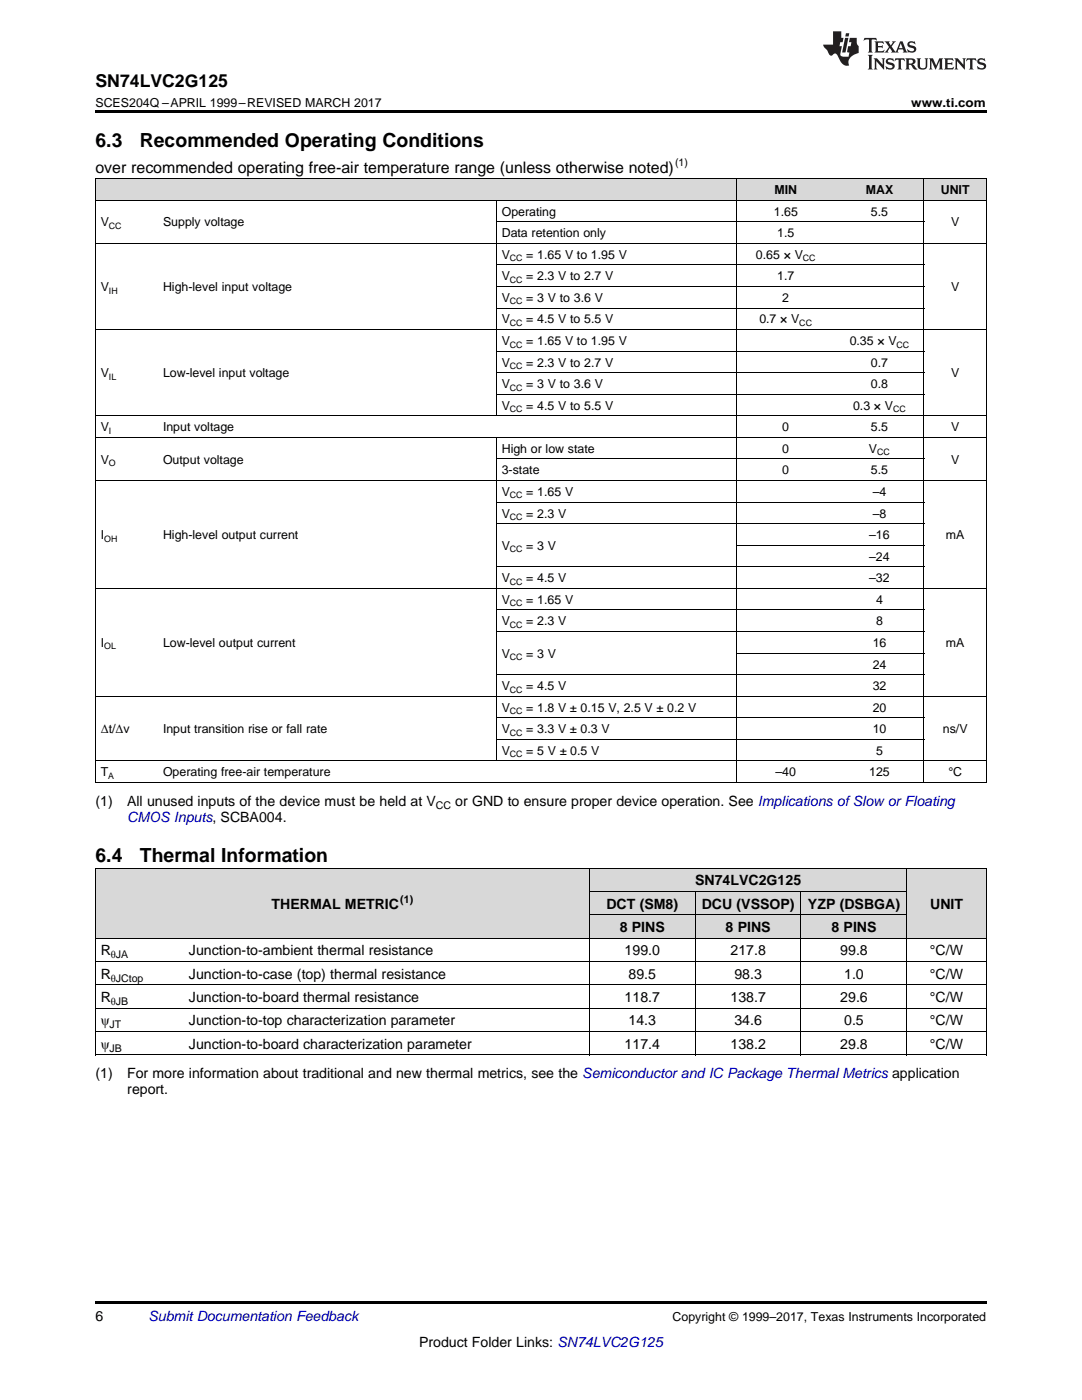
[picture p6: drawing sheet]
<svg xmlns="http://www.w3.org/2000/svg" width="216mm" height="279mm" viewBox="0 0 216 279" stroke-linecap="round" stroke-linejoin="round" font-family="sans-serif">
<defs><g id="words">
<g font-size="3.9">
<text x="19" y="29.3">6.3</text>
<text x="27.9" y="29.3">Recommended Operating Conditions</text>
<text x="19" y="172">6.4</text>
<text x="27.9" y="172">Thermal Information</text>
</g>
<text font-size="3.5" x="19" y="17.3">SN74LVC2G125</text>
<text font-size="3.2" x="19" y="34.4">over recommended operating free-air temperature range (unless otherwise noted)</text>
<g font-size="2.8">
<text x="19" y="160.8">(1)</text>
<text x="25.4" y="160.8">All unused inputs of the device must be held at V</text>
<text x="90.8" y="160.8">or GND to ensure proper device operation. See Implications ofSlow or Floating</text>
<text x="138.7" y="176.7">SN74LVC2G125</text>
<text x="54.2" y="181.4">THERMAL METRIC</text>
<text x="121" y="181.4">DCT (SM8)</text>
<text x="140" y="181.4">DCU (VSSOP)</text>
<text x="161.2" y="181.4">YZP (DSBGA)</text>
<text x="185.6" y="181.4">UNIT</text>
<text x="20.1" y="190.7">R</text>
<text x="37.7" y="190.7">Junction-to-ambient thermal resistance</text>
<text x="123.6" y="186">8 PINS</text>
<text x="124.6" y="190.7">199.0</text>
<text x="144.8" y="186">8 PINS</text>
<text x="145.8" y="190.7">217.8</text>
<text x="165.9" y="186">8 PINS</text>
<text x="167.7" y="190.7">99.8</text>
<text x="185.6" y="190.7">°C/W</text>
<text x="20.1" y="195.3">R</text>
<text x="37.7" y="195.3">Junction-to-case (top) thermal resistance</text>
<text x="125.4" y="195.3">89.5</text>
<text x="146.5" y="195.3">98.3</text>
<text x="168.5" y="195.3">1.0</text>
<text x="185.6" y="195.3">°C/W</text>
<text x="20.1" y="200">R</text>
<text x="37.7" y="200">Junction-to-board thermal resistance</text>
<text x="124.6" y="200">118.7</text>
<text x="145.8" y="200">138.7</text>
<text x="167.7" y="200">29.6</text>
<text x="185.6" y="200">°C/W</text>
<text x="20.1" y="204.6">ψ</text>
<text x="20.1" y="209.3">ψ</text>
<text x="37.7" y="204.6">Junction-to-top characterization parameter</text>
<text x="37.7" y="209.3">Junction-to-board characterization parameter</text>
<text x="124.6" y="209.3">117.4</text>
<text x="125.4" y="204.6">14.3</text>
<text x="145.8" y="209.3">138.2</text>
<text x="146.5" y="204.6">34.6</text>
<text x="167.7" y="209.3">29.8</text>
<text x="168.5" y="204.6">0.5</text>
<text x="185.6" y="204.6">°C/W</text>
<text x="185.6" y="209.3">°C/W</text>
<text x="19" y="215.2">(1)</text>
<text x="25.4" y="215.2">For more information about traditional and new thermal metrics, see the Semiconductor and IC Package Thermal Metrics application</text>
<text x="25.4" y="218.3">report.</text>
<text x="19" y="263.6">6</text>
<text x="83.6" y="268.9">Product Folder Links: SN74LVC2G125</text>
</g>
<g font-size="2.8" fill="#0000c8">
<text x="25.4" y="164">CMOS Inputs, SCBA004.</text>
<text x="29.6" y="263.6">Submit Documentation Feedback</text>
</g>
<g font-size="2.5">
<text x="19" y="21.4">SCES204Q –APRIL 1999–REVISED MARCH 2017</text>
<text x="181.8" y="21.4">www.ti.com</text>
<text x="154.6" y="38.7">MIN</text>
<text x="172.8" y="38.7">MAX</text>
<text x="187.7" y="38.7">UNIT</text>
<text x="20.1" y="45.2">V</text>
<text x="32.5" y="45.2">Supply voltage</text>
<text x="100.1" y="43">Operating</text>
<text x="100.1" y="47.3">Data retention only</text>
<text x="154.4" y="43">1.65</text>
<text x="155.1" y="47.3">1.5</text>
<text x="173.8" y="43">5.5</text>
<text x="189.8" y="45.2">V</text>
<text x="100.1" y="51.6">V</text>
<text x="105" y="51.6">= 1.65 V to 1.95 V</text>
<text x="150.8" y="51.6">0.65 × V</text>
<text x="20.1" y="58.1">V</text>
<text x="32.5" y="58.1">High-level input voltage</text>
<text x="100.1" y="56">V</text>
<text x="105" y="56">= 2.3 V to 2.7 V</text>
<text x="155.1" y="56">1.7</text>
<text x="189.8" y="58.1">V</text>
<text x="100.1" y="60.3">V</text>
<text x="100.1" y="64.6">V</text>
<text x="105" y="60.3">= 3 V to 3.6 V</text>
<text x="105" y="64.6">= 4.5 V to 5.5 V</text>
<text x="151.5" y="64.6">0.7 × V</text>
<text x="156.1" y="60.3">2</text>
<text x="100.1" y="68.9">V</text>
<text x="105" y="68.9">= 1.65 V to 1.95 V</text>
<text x="169.5" y="68.9">0.35 × V</text>
<text x="20.1" y="75.3">V</text>
<text x="32.5" y="75.3">Low-level input voltage</text>
<text x="100.1" y="73.2">V</text>
<text x="100.1" y="77.5">V</text>
<text x="105" y="73.2">= 2.3 V to 2.7 V</text>
<text x="105" y="77.5">= 3 V to 3.6 V</text>
<text x="173.8" y="73.2">0.7</text>
<text x="173.8" y="77.5">0.8</text>
<text x="189.8" y="75.3">V</text>
<text x="100.1" y="81.8">V</text>
<text x="105" y="81.8">= 4.5 V to 5.5 V</text>
<text x="170.2" y="81.8">0.3 × V</text>
<text x="20.1" y="86.1">V</text>
<text x="32.5" y="86.1">Input voltage</text>
<text x="156.1" y="86.1">0</text>
<text x="173.8" y="86.1">5.5</text>
<text x="189.8" y="86.1">V</text>
<text x="20.1" y="92.5">V</text>
<text x="32.5" y="92.5">Output voltage</text>
<text x="100.1" y="90.4">High or low state</text>
<text x="100.1" y="94.7">3-state</text>
<text x="156.1" y="90.4">0</text>
<text x="156.1" y="94.7">0</text>
<text x="173.4" y="90.4">V</text>
<text x="173.8" y="94.7">5.5</text>
<text x="189.8" y="92.5">V</text>
<text x="100.1" y="99">V</text>
<text x="105" y="99">= 1.65 V</text>
<text x="174.1" y="99">–4</text>
<text x="20.1" y="107.6">I</text>
<text x="32.5" y="107.6">High-level output current</text>
<text x="100.1" y="103.3">V</text>
<text x="105" y="103.3">= 2.3 V</text>
<text x="173.4" y="107.6">–16</text>
<text x="174.1" y="103.3">–8</text>
<text x="188.7" y="107.6">mA</text>
<text x="100.1" y="109.7">V</text>
<text x="105" y="109.7">= 3 V</text>
<text x="173.4" y="111.9">–24</text>
<text x="100.1" y="116.2">V</text>
<text x="105" y="116.2">= 4.5 V</text>
<text x="173.4" y="116.2">–32</text>
<text x="100.1" y="120.5">V</text>
<text x="100.1" y="124.8">V</text>
<text x="105" y="120.5">= 1.65 V</text>
<text x="105" y="124.8">= 2.3 V</text>
<text x="174.8" y="120.5">4</text>
<text x="174.8" y="124.8">8</text>
<text x="20.1" y="129.1">I</text>
<text x="32.5" y="129.1">Low-level output current</text>
<text x="100.1" y="131.3">V</text>
<text x="105" y="131.3">= 3 V</text>
<text x="174.1" y="129.1">16</text>
<text x="188.7" y="129.1">mA</text>
<text x="100.1" y="137.7">V</text>
<text x="105" y="137.7">= 4.5 V</text>
<text x="174.1" y="133.4">24</text>
<text x="174.1" y="137.7">32</text>
<text x="100.1" y="142">V</text>
<text x="105" y="142">= 1.8 V ± 0.15 V, 2.5 V ± 0.2 V</text>
<text x="174.1" y="142">20</text>
<text x="20.1" y="146.3">Δt/Δv</text>
<text x="32.5" y="146.3">Input transition rise or fall rate</text>
<text x="100.1" y="146.3">V</text>
<text x="105" y="146.3">= 3.3 V ± 0.3 V</text>
<text x="174.1" y="146.3">10</text>
<text x="188.1" y="146.3">ns/V</text>
<text x="20.1" y="154.9">T</text>
<text x="32.5" y="154.9">Operating free-air temperature</text>
<text x="100.1" y="150.6">V</text>
<text x="105" y="150.6">= 5 V ± 0.5 V</text>
<text x="154.7" y="154.9">–40</text>
<text x="173.4" y="154.9">125</text>
<text x="174.8" y="150.6">5</text>
<text x="189.2" y="154.9">°C</text>
<text x="134.2" y="263.6">Copyright © 1999–2017, Texas Instruments Incorporated</text>
</g>
<g font-size="2.1">
<text x="134.7" y="33.2">(1)</text>
<text x="87" y="161.4">CC</text>
<text x="79.9" y="180.2">(1)</text>
<text x="22.1" y="191.2">θJA</text>
<text x="22.1" y="195.9">θJCtop</text>
<text x="22.1" y="200.6">θJB</text>
<text x="21.9" y="205.2">JT</text>
<text x="21.9" y="209.9">JB</text>
</g>
<g font-size="1.8">
<text x="21.7" y="45.7">CC</text>
<text x="101.7" y="52.1">CC</text>
<text x="160.2" y="52.1">CC</text>
<text x="21.7" y="58.6">IH</text>
<text x="101.7" y="56.4">CC</text>
<text x="101.7" y="60.7">CC</text>
<text x="101.7" y="65.1">CC</text>
<text x="159.5" y="65.1">CC</text>
<text x="101.7" y="69.4">CC</text>
<text x="178.9" y="69.4">CC</text>
<text x="21.7" y="75.8">IL</text>
<text x="101.7" y="73.7">CC</text>
<text x="101.7" y="78">CC</text>
<text x="101.7" y="82.3">CC</text>
<text x="178.2" y="82.3">CC</text>
<text x="21.7" y="86.6">I</text>
<text x="21.7" y="93">O</text>
<text x="175" y="90.9">CC</text>
<text x="101.7" y="99.5">CC</text>
<text x="101.7" y="103.8">CC</text>
<text x="20.8" y="108.1">OH</text>
<text x="101.7" y="110.2">CC</text>
<text x="101.7" y="116.7">CC</text>
<text x="101.7" y="121">CC</text>
<text x="101.7" y="125.3">CC</text>
<text x="20.8" y="129.6">OL</text>
<text x="101.7" y="131.8">CC</text>
<text x="101.7" y="138.2">CC</text>
<text x="101.7" y="142.5">CC</text>
<text x="101.7" y="146.8">CC</text>
<text x="21.6" y="155.4">A</text>
<text x="101.7" y="151.1">CC</text>
</g>
</g></defs>
<g fill="#d8d8d8">
<path d="M19 173.3h17.7v14h-17.7z"/>
<path d="M36.7 173.3h80.9v14h-80.9z"/>
<path d="M181 173.3h15.8v14h-15.8z"/>
<path d="M117.6 182.6h21.1v4.7h-21.1z"/>
<path d="M138.7 182.6h21.2v4.7h-21.2z"/>
<path d="M159.9 182.6h21.1v4.7h-21.1z"/>
<path d="M117.6 178h21.1v4.6h-21.1z"/>
<path d="M138.7 178h21.2v4.6h-21.2z"/>
<path d="M159.9 178h21.1v4.6h-21.1z"/>
<path d="M117.6 173.3h21.1v4.7h-21.1z"/>
<path d="M138.7 173.3h21.2v4.7h-21.2z"/>
<path d="M159.9 173.3h21.1v4.7h-21.1z"/>
<path d="M19 35.7h12.5v4.3h-12.5z"/>
<path d="M31.5 35.7h67.6v4.3h-67.6z"/>
<path d="M99.1 35.7h47.9v4.3h-47.9z"/>
<path d="M147 35.7h19.6v4.3h-19.6z"/>
<path d="M166.6 35.7h17.8v4.3h-17.8z"/>
<path d="M184.4 35.7h12.4v4.3h-12.4z"/>
</g>
<g fill="#000">
<path d="M19 22h177.8v.5h-177.8zM19 156.2h.2zM99 156.2h.1zM146.9 156.2h.1zM166.5 156.2h.1zM184.3 156.2h.1zM196.7 156.2h.1zM19 210.5l.2 .1zM117.5 210.5l.1 .1zM138.6 210.5l.1 .1zM159.8 210.5l.1 .1zM180.9 210.5l.1 .1z"/>
<path d="M196.7 210.5l.1 .1zM19 259.7h177.8v.5h-177.8z"/>
</g>
<g fill="none" stroke="#000" stroke-width=".2">
<path d="M19 35.6l177.8 .1v120.5M19 40h177.8M19.1 35.7v120.5M99 40v43M147 35.7v120.5M184.3 35.7v120.5M19 48.6h177.8M99.1 57.2h85.3M99.1 52.9h85.3M99.1 44.3h85.3M19 65.8h177.8M99.1 78.7h85.3"/>
<path d="M99.1 74.4h85.3M99.1 70.1h85.3M99.1 61.5h85.3M19 95.9h177.8M19 87.3h177.8M19 83h177.8M99 87.3v64.6M99.1 91.6h85.3M19 117.4h177.8M99.1 113.1h85.3M99.1 104.5h85.3M99.1 100.2h85.3"/>
<path d="M147 108.8h37.4M19 138.9h177.8M99.1 134.6h85.3M99.1 126h85.3M99.1 121.7h85.3M147 130.3h37.4M19 156.2h177.8M19 151.9h177.8M99.1 147.5h85.3M99.1 143.2h85.3M19 173.3h177.8M19.1 173.3v37.3"/>
<path d="M117.6 173.3v37.3M117.6 177.9h63.4M138.7 177.9v32.7M159.8 177.9v32.7M180.9 173.3v37.3M196.8 173.3v37.3M19 196.6h177.8M19 191.9h177.8M19 187.2h177.8M117.6 182.6h63.4M19 210.5h177.8M19 205.9h177.8"/>
<path d="M19 201.2h177.8"/>
</g>
<g fill="#231f20">
<path d="M172.5 7.6l-.1 .5 .4-.2h.6v.1v2.1l-.2 .4h.9l-.2-.4v-2.1l.1-.1h.5l.5 .2-.2-.5zM174.5 8.3l.2 .3v1.5l-.2 .4h1.8l.2-.6a1.04 1.04 0 0 1-1.3 .2v-.7h.6l.3 .2v-.6l-.3 .2h-.6v-.6l.8-.1 .4 .3-.2-.5zM176.5 8.3l.9 1.1-.9 1.1h.8l-.2-.2 .4-.7 .5 .7-.2 .2h1.5l-.2-.2 .2-.4h.9l.1 .4-.2 .2h1l-.3-.3-.7-1.9h-.5l-.9 2-.8-1 .9-1h-.8l.1 .3-.4 .5-.3-.6 .1-.2zM179.7 8.6l.4 1h-.7zM181.3 8.4a.63 .63 0 0 0-.2 .7 .63 .63 0 0 0 .6 .4l.6 .2 .1 .2a.75 .75 0 0 1-.7 .4 .75 .75 0 0 1-.6-.5l.1 .7 .1-.1a1.11 1.11 0 0 0 1.5-.6 1.13 1.13 0 0 0-1.2-.8l-.1-.4a1.04 1.04 0 0 1 1.2 .2l-.2-.5-.2 .1-.4-.2zM173.2 10.9l.2 .4v2.2l-.2 .4h1l-.3-.4v-2.2l.3-.4zM174.3 11.6l.3 .4v1.5l-.3 .4h.8l-.2-.4v-1.3l1.5 1.7v-1.9l.2-.4h-.7l.2 .4v.9l-1.1-1.3zM177 11.8a.62 .62 0 0 0-.2 .7 .62 .62 0 0 0 .6 .4l.6 .1 .1 .3a.76 .76 0 0 1-.7 .3 .76 .76 0 0 1-.7-.4l.2 .7 .1-.1a1.11 1.11 0 0 0 1.5-.6 1.13 1.13 0 0 0-1.2-.8l-.1-.4a1.04 1.04 0 0 1 1.2 .2l-.2-.6-.2 .1-.5-.1zM178.7 11.6l-.2 .6a.61 .61 0 0 1 .8-.3v1.6l-.2 .4h.9l-.2-.4v-1.6a.63 .63 0 0 1 .7 .3l-.1-.6zM180.6 11.6l.3 .4v1.5l-.3 .4h1l-.2-.2-.1-.8 .6 .2a.76 .76 0 0 0 1.2 .7l-1-1a.58 .58 0 0 0 .6-.5 .58 .58 0 0 0-.5-.6zM181.4 11.9h.1a.45 .45 0 0 1 .5 .1 .45 .45 0 0 1 .1 .5l-.8 .2zM182.9 11.6l.2 .2a2.17 2.17 0 0 0 .3 1.9 .99 .99 0 0 0 1.6-.6v-1.1l.2-.4h-.7l.2 .2a1.92 1.92 0 0 1-.2 1.8 .6 .6 0 0 1-.9-.5v-1.1l.2-.4zM185.4 11.6l.2 .4v1.5l-.2 .4h.7l-.2-.4v-1.4l.8 1.8 .8-1.8v1.4l-.2 .4h.9l-.2-.4v-1.5l.2-.4h-.8l-.6 1.5-.6-1.5zM188.4 11.6l.2 .4v1.5l-.2 .4h1.8l.1-.6a1.04 1.04 0 0 1-1.2 .1v-.6h.5l.4 .2v-.6l-.4 .2h-.5v-.7h.8l.3 .3-.1-.6zM190.5 11.6l.2 .4v1.5l-.2 .4h.7l-.2-.4v-1.3l1.5 1.7v-1.9l.2-.4h-.7l.2 .4v.9l-1.1-1.3zM192.9 11.6l-.1 .6a.61 .61 0 0 1 .7-.3l.1 1.6-.3 .4h1l-.3-.4 .1-1.6a.63 .63 0 0 1 .7 .3l-.1-.6zM195.2 11.8a.62 .62 0 0 0-.2 .7 .62 .62 0 0 0 .6 .4l.6 .1 .1 .3a.76 .76 0 0 1-.7 .3 .76 .76 0 0 1-.6-.4l.1 .7 .1-.1a1.11 1.11 0 0 0 1.6-.6 1.13 1.13 0 0 0-1.3-.8l-.1-.4a1.04 1.04 0 0 1 1.2 .2l-.1-.6-.2 .1-.5-.1z"/>
<path d="M166.2 6.3v2.6h-1.9v.4l.8 .9a.91 .91 0 0 0 1 .8 .56 .56 0 0 1 .5-.3 .56 .56 0 0 1 .5 .3l.4 .8a1.53 1.53 0 0 0 1.9 1.2 1.54 1.54 0 0 1 1-2.1l.9-.3v-1.4a1.52 1.52 0 0 1-.4-1.6h-1.3l-.2 .8h.5l-.2 .8h-.5l-.1 1v.2l.4 .1-.2 .8a1.93 1.93 0 0 1-1.6-.3l.3-1.8h-.5l.2-.8h.4l.2-.8h-.4v-1.3zM168.6 7.6l-.6 2.9h.7l.6-2.9zM168.8 6.6l-.1 .7h.6l.2-.7z"/>
</g>
<use href="#words"/>
</svg>
